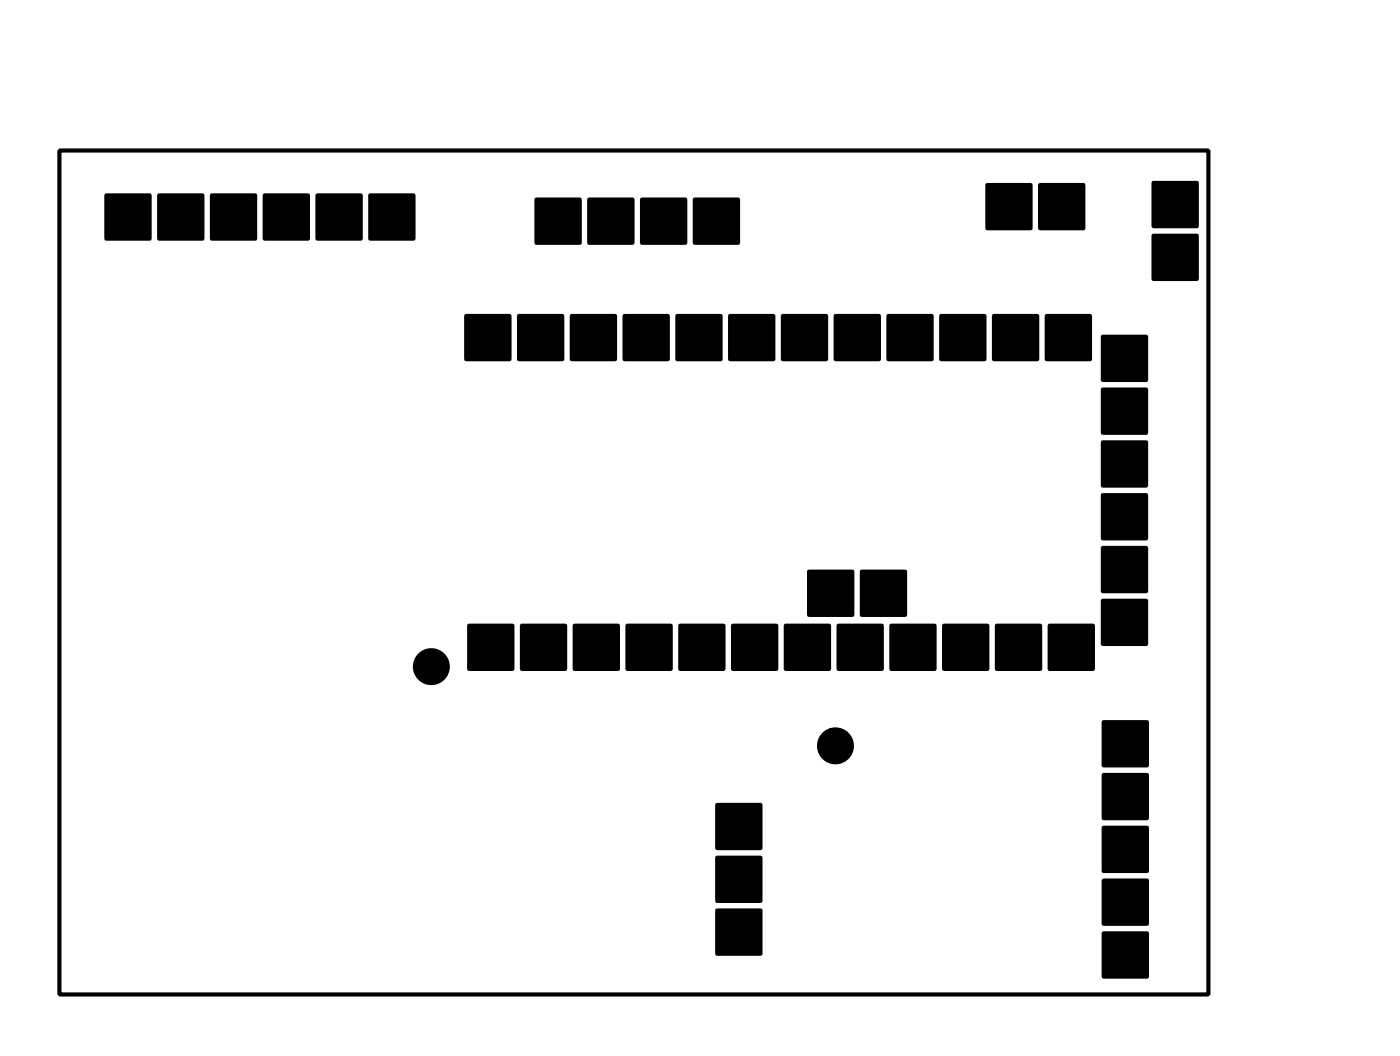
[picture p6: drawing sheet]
<svg xmlns="http://www.w3.org/2000/svg" width="67mm" height="51mm" viewBox="0 0 67 51" stroke-linecap="round" stroke-linejoin="round" font-family="sans-serif">
<g fill="#000">
<path d="M5 9.3h2.3v2.2h-2.3z" fill-rule="evenodd"/>
<path d="M7.6 9.3h2.2v2.2h-2.2z" fill-rule="evenodd"/>
<path d="M10.1 9.3h2.2v2.2h-2.2z" fill-rule="evenodd"/>
<path d="M12.7 9.3h2.2v2.2h-2.2z" fill-rule="evenodd"/>
<path d="M15.2 9.3h2.2v2.2h-2.2z" fill-rule="evenodd"/>
<path d="M17.7 9.3h2.3v2.2h-2.3z" fill-rule="evenodd"/>
<path d="M22.4 15.1h2.2v2.2h-2.2z" fill-rule="evenodd"/>
<path d="M24.9 15.1h2.2v2.2h-2.2z" fill-rule="evenodd"/>
<path d="M25.7 9.5h2.3v2.2h-2.3z" fill-rule="evenodd"/>
<path d="M27.4 15.1h2.3v2.2h-2.3z" fill-rule="evenodd"/>
<path d="M28.3 9.5h2.2v2.2h-2.2z" fill-rule="evenodd"/>
<path d="M30 15.1h2.2v2.2h-2.2z" fill-rule="evenodd"/>
<path d="M30.8 9.5h2.2v2.2h-2.2z" fill-rule="evenodd"/>
<path d="M32.5 15.1h2.2v2.2h-2.2z" fill-rule="evenodd"/>
<path d="M33.4 9.5h2.2v2.2h-2.2z" fill-rule="evenodd"/>
<path d="M35.1 15.1h2.2v2.2h-2.2z" fill-rule="evenodd"/>
<path d="M37.6 15.1h2.2v2.2h-2.2z" fill-rule="evenodd"/>
<path d="M40.1 15.1h2.3v2.2h-2.3z" fill-rule="evenodd"/>
<path d="M42.7 15.1h2.2v2.2h-2.2z" fill-rule="evenodd"/>
<path d="M45.2 15.1h2.2v2.2h-2.2z" fill-rule="evenodd"/>
<path d="M47.4 8.8h2.3v2.2h-2.3z" fill-rule="evenodd"/>
<path d="M47.8 15.1h2.2v2.2h-2.2z" fill-rule="evenodd"/>
<path d="M50 8.8h2.2v2.2h-2.2z" fill-rule="evenodd"/>
<path d="M50.3 15.1h2.2v2.2h-2.2z" fill-rule="evenodd"/>
<path d="M53 16.1h2.2v2.2h-2.2z" fill-rule="evenodd"/>
<path d="M55.4 8.7h2.3v2.2h-2.3z" fill-rule="evenodd"/>
<path d="M55.4 11.3h2.3v2.2h-2.3z" fill-rule="evenodd"/>
<path d="M22.5 30h2.2v2.2h-2.2z" fill-rule="evenodd"/>
<path d="M25 30h2.3v2.2h-2.3z" fill-rule="evenodd"/>
<path d="M27.6 30h2.2v2.2h-2.2z" fill-rule="evenodd"/>
<path d="M30.1 30h2.2v2.2h-2.2z" fill-rule="evenodd"/>
<path d="M32.7 30h2.2v2.2h-2.2z" fill-rule="evenodd"/>
<path d="M35.2 30h2.2v2.2h-2.2z" fill-rule="evenodd"/>
<path d="M37.7 30h2.3v2.2h-2.3z" fill-rule="evenodd"/>
<path d="M38.9 27.4h2.2v2.2h-2.2z" fill-rule="evenodd"/>
<path d="M40.3 30h2.2v2.2h-2.2z" fill-rule="evenodd"/>
<path d="M41.4 27.4h2.2v2.2h-2.2z" fill-rule="evenodd"/>
<path d="M42.8 30h2.2v2.2h-2.2z" fill-rule="evenodd"/>
<path d="M45.4 30h2.2v2.2h-2.2z" fill-rule="evenodd"/>
<path d="M47.9 30h2.2v2.2h-2.2z" fill-rule="evenodd"/>
<path d="M50.4 30h2.3v2.2h-2.3z" fill-rule="evenodd"/>
<path d="M53 28.8h2.2v2.2h-2.2z" fill-rule="evenodd"/>
<path d="M53 26.3h2.2v2.2h-2.2z" fill-rule="evenodd"/>
<path d="M53 23.7h2.2v2.3h-2.2z" fill-rule="evenodd"/>
<path d="M53 21.2h2.2v2.2h-2.2z" fill-rule="evenodd"/>
<path d="M53 18.7h2.2v2.2h-2.2z" fill-rule="evenodd"/>
<path d="M53 37.2h2.3v2.2h-2.3z" fill-rule="evenodd"/>
<path d="M53 34.7h2.3v2.2h-2.3z" fill-rule="evenodd"/>
<path d="M34.4 43.7h2.3v2.2h-2.3z" fill-rule="evenodd"/>
<path d="M34.4 41.2h2.3v2.2h-2.3z" fill-rule="evenodd"/>
<path d="M34.4 38.6h2.3v2.3h-2.3z" fill-rule="evenodd"/>
<path d="M53 44.8h2.3v2.2h-2.3z" fill-rule="evenodd"/>
<path d="M53 42.3h2.3v2.2h-2.3z" fill-rule="evenodd"/>
<path d="M53 39.7h2.3v2.3h-2.3z" fill-rule="evenodd"/>
<circle cx="20.8" cy="32.1" r=".89"/>
<circle cx="40.2" cy="35.9" r=".89"/>
</g>
<path d="M2.9 7.2h55.3v40.6h-55.3z" fill="none" stroke="#000" stroke-width=".2"/>
</svg>
